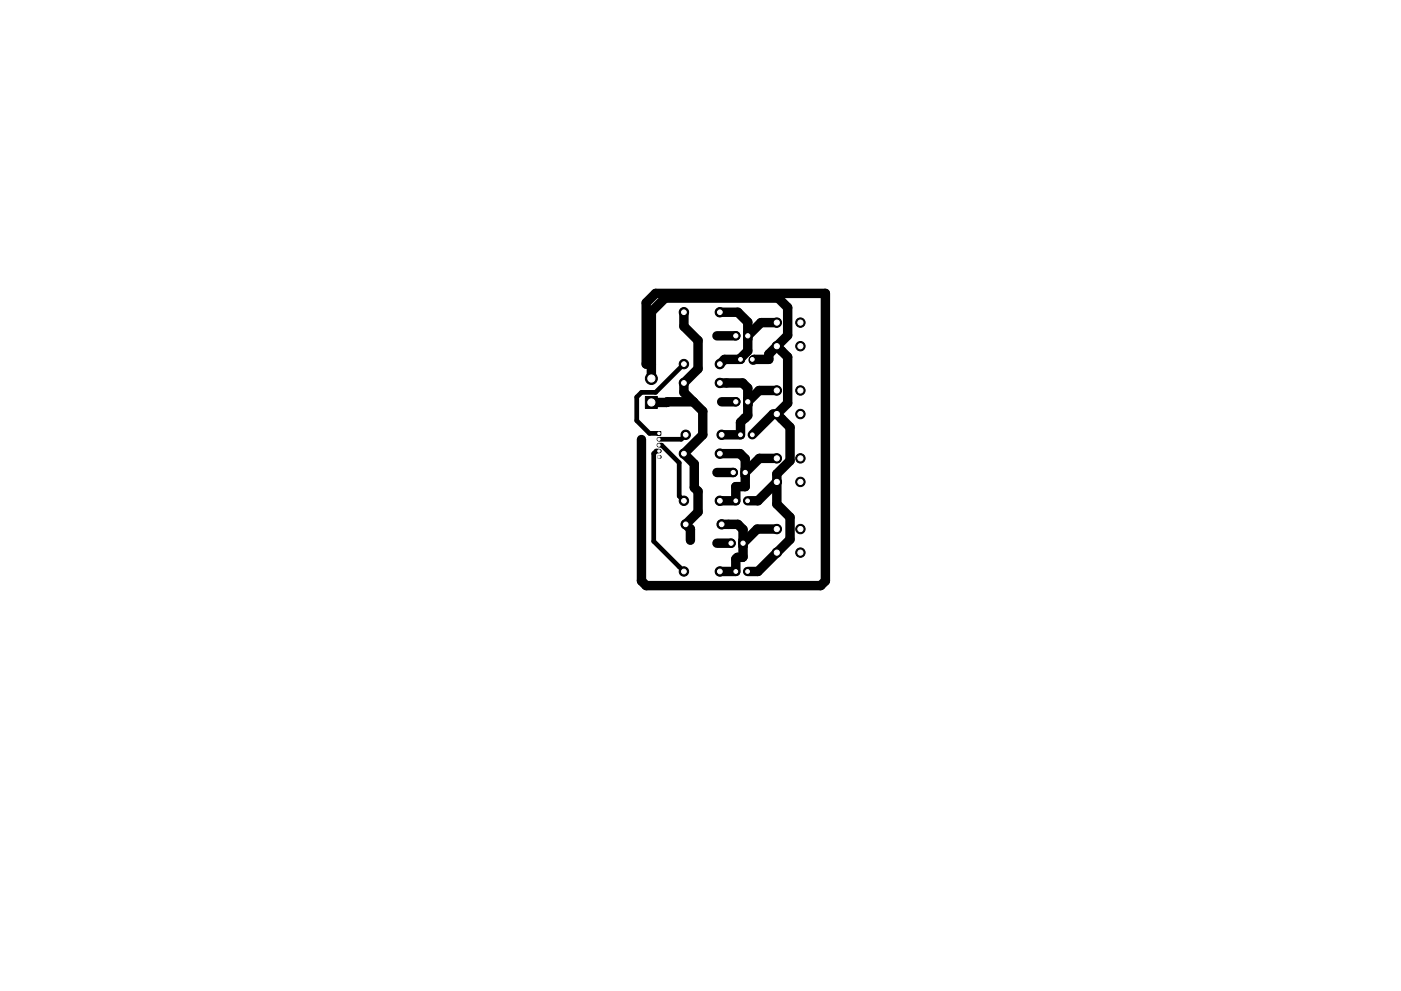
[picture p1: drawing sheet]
<svg xmlns="http://www.w3.org/2000/svg" width="297mm" height="210mm" viewBox="0 0 297 210" stroke-linecap="round" stroke-linejoin="round" font-family="sans-serif">
<g fill="#000" stroke="#000" stroke-width=".21">
<path d="M156.4 75.6h1.3v1.3h-1.3zM157.6 70.3h1.8v1.8h-1.8zM136.8 84.1h2.6v2.6h-2.6zM139.3 91.5h.8v.8h-.8zM156.4 91.6h1.3v1.3h-1.3zM157.6 84.3h1.8v1.8h-1.8zM155.4 105.6h1.3v1.3h-1.3zM156.6 114.3h1.8v1.8h-1.8zM157.1 99.3h1.8v1.8h-1.8zM155.4 120.6h1.3v1.3h-1.3z"/>
<circle cx="145" cy="66.2" r="1"/>
<circle cx="145" cy="77.2" r="1"/>
<circle cx="152.6" cy="66.2" r="1"/>
<circle cx="152.6" cy="77.2" r="1"/>
<circle cx="156" cy="71.2" r=".9"/>
<circle cx="159.5" cy="76.2" r=".65"/>
<circle cx="164.7" cy="73.4" r="1"/>
<circle cx="164.7" cy="68.4" r="1"/>
<circle cx="169.7" cy="73.4" r="1"/>
<circle cx="169.7" cy="68.4" r="1"/>
<circle cx="138.1" cy="80.3" r="1.27"/>
<circle cx="145" cy="96.2" r="1"/>
<circle cx="145" cy="81.2" r="1"/>
<circle cx="145.4" cy="92.2" r="1"/>
<circle cx="152.6" cy="96.2" r="1"/>
<circle cx="152.6" cy="81.2" r="1"/>
<circle cx="153" cy="92.2" r="1"/>
<circle cx="156" cy="85.2" r=".9"/>
<circle cx="159.5" cy="92.2" r=".65"/>
<circle cx="164.7" cy="87.8" r="1"/>
<circle cx="164.7" cy="82.8" r="1"/>
<circle cx="164.7" cy="97.2" r="1"/>
<circle cx="169.7" cy="87.8" r="1"/>
<circle cx="169.7" cy="82.8" r="1"/>
<circle cx="169.7" cy="97.2" r="1"/>
<circle cx="145" cy="106.2" r="1"/>
<circle cx="145.4" cy="111.2" r="1"/>
<circle cx="152.6" cy="106.2" r="1"/>
<circle cx="153" cy="111.2" r="1"/>
<circle cx="155" cy="115.2" r=".9"/>
<circle cx="155.5" cy="100.2" r=".9"/>
<circle cx="158.5" cy="106.2" r=".65"/>
<circle cx="164.7" cy="117.2" r="1"/>
<circle cx="164.7" cy="112.2" r="1"/>
<circle cx="164.7" cy="102.2" r="1"/>
<circle cx="169.7" cy="117.2" r="1"/>
<circle cx="169.7" cy="112.2" r="1"/>
<circle cx="169.7" cy="102.2" r="1"/>
<circle cx="145" cy="121.2" r="1"/>
<circle cx="152.6" cy="121.2" r="1"/>
<circle cx="158.5" cy="121.2" r=".65"/>
</g>
<g fill="#000">
<circle cx="139.7" cy="93.2" r=".4"/>
<circle cx="139.7" cy="94.4" r=".4"/>
<circle cx="139.7" cy="96.9" r=".4"/>
<circle cx="139.7" cy="95.7" r=".4"/>
</g>
<g fill="none" stroke="#000" stroke-width="2">
<path d="M138.1 77.2h-1.1v-13l2-2h36v61l-1 1h-37l-1-1v-30M145 66.2v3l3 3v6l-3 3v2l2 2M152 71.2h4M152.6 66.2h3.8l2.1 2.1v6.2l-1.5 1.5v.2h-3.4l-1 1M159.7 76.4l.2-.2h3.1v-1.1l4-4v-5.9l-2-2h-24l-2.9 2.9v14.2M164.7 68.4h-3.4l-2.8 2.8M164.7 73.4l2.3 2.3v9.8l-2.3 2.3M147 85.2l2 2v5l-4 4 2.2 2.2v5l.8 .8v4.4l-2.6 2.6 1 1v2.4M147 85.2l-8.9 .2M152.6 81.2h4.8l1.1 1.1v5.8l-1.5 1.5v2.6h-4M152.6 96.2h4.3l1.1 1.1v5.9h-2v3h-3.4M153 85.2h3"/>
<path d="M164.7 87.8h-.8l-4.4 4.4M164.7 87.8l2.8 2.8v7.1l-2.8 2.8v6.4l2.8 2.8v4.7l-6.8 6.8h-2.2M164.7 82.8h-3.8l-2.4 2.4M164.7 97.2h-3.7l-3 3M152 100.2h3.5M152 115.2h3M153 111.2h3.4l1.1 1.1v5.8l-1.1 .1-.4 .4v2.6h-3.4M164.7 102.2l-4 4h-2.2M164.7 112.2h-4.2l-3 3"/>
</g>
<path d="M145 77.2l-6 6h-3l-1 1v5l2.7 2.7h2M139.7 94.4h.6l3.7 3.8v7l1 1M139.7 95.7h-.6l-.5 .5v18.6l6.4 6.4M145.4 92.2l-1 1h-4.7" fill="none" stroke="#000" stroke-width="1"/>
<g fill="#fff" stroke="#fff" stroke-width=".21">
<circle cx="158.5" cy="85.2" r=".45"/>
<circle cx="156" cy="85.2" r=".45"/>
<circle cx="157" cy="76.2" r=".4"/>
<circle cx="159.5" cy="76.2" r=".4"/>
<circle cx="157" cy="92.2" r=".4"/>
<circle cx="159.5" cy="92.2" r=".4"/>
<circle cx="156" cy="106.2" r=".4"/>
<circle cx="158.5" cy="106.2" r=".4"/>
<circle cx="156" cy="121.2" r=".4"/>
<circle cx="158.5" cy="121.2" r=".4"/>
<circle cx="145" cy="66.2" r=".5"/>
<circle cx="152.6" cy="66.2" r=".5"/>
<circle cx="152.6" cy="77.2" r=".5"/>
<circle cx="145" cy="77.2" r=".5"/>
<circle cx="145" cy="81.2" r=".5"/>
<circle cx="152.6" cy="81.2" r=".5"/>
<circle cx="153" cy="92.2" r=".5"/>
<circle cx="145.4" cy="92.2" r=".5"/>
<circle cx="145" cy="96.2" r=".5"/>
<circle cx="152.6" cy="96.2" r=".5"/>
<circle cx="152.6" cy="106.2" r=".5"/>
<circle cx="145" cy="106.2" r=".5"/>
<circle cx="145.4" cy="111.2" r=".5"/>
<circle cx="153" cy="111.2" r=".5"/>
<circle cx="152.6" cy="121.2" r=".5"/>
<circle cx="145" cy="121.2" r=".5"/>
<circle cx="164.7" cy="68.4" r=".55"/>
<circle cx="164.7" cy="73.4" r=".55"/>
<circle cx="169.7" cy="73.4" r=".55"/>
<circle cx="169.7" cy="68.4" r=".55"/>
<circle cx="164.7" cy="82.8" r=".55"/>
<circle cx="164.7" cy="87.8" r=".55"/>
<circle cx="169.7" cy="87.8" r=".55"/>
<circle cx="169.7" cy="82.8" r=".55"/>
<circle cx="164.7" cy="97.2" r=".55"/>
<circle cx="164.7" cy="102.2" r=".55"/>
<circle cx="169.7" cy="102.2" r=".55"/>
<circle cx="169.7" cy="97.2" r=".55"/>
<circle cx="164.7" cy="112.2" r=".55"/>
<circle cx="164.7" cy="117.2" r=".55"/>
<circle cx="169.7" cy="117.2" r=".55"/>
<circle cx="169.7" cy="112.2" r=".55"/>
<circle cx="139.7" cy="91.9" r=".25"/>
<circle cx="139.7" cy="93.2" r=".25"/>
<circle cx="139.7" cy="94.4" r=".25"/>
<circle cx="139.7" cy="95.7" r=".25"/>
<circle cx="139.7" cy="96.9" r=".25"/>
<circle cx="138.1" cy="85.4" r=".76"/>
<circle cx="138.1" cy="80.3" r=".76"/>
<circle cx="158.5" cy="71.2" r=".45"/>
<circle cx="156" cy="71.2" r=".45"/>
<circle cx="158" cy="100.2" r=".45"/>
<circle cx="155.5" cy="100.2" r=".45"/>
<circle cx="157.5" cy="115.2" r=".45"/>
<circle cx="155" cy="115.2" r=".45"/>
</g>
</svg>
